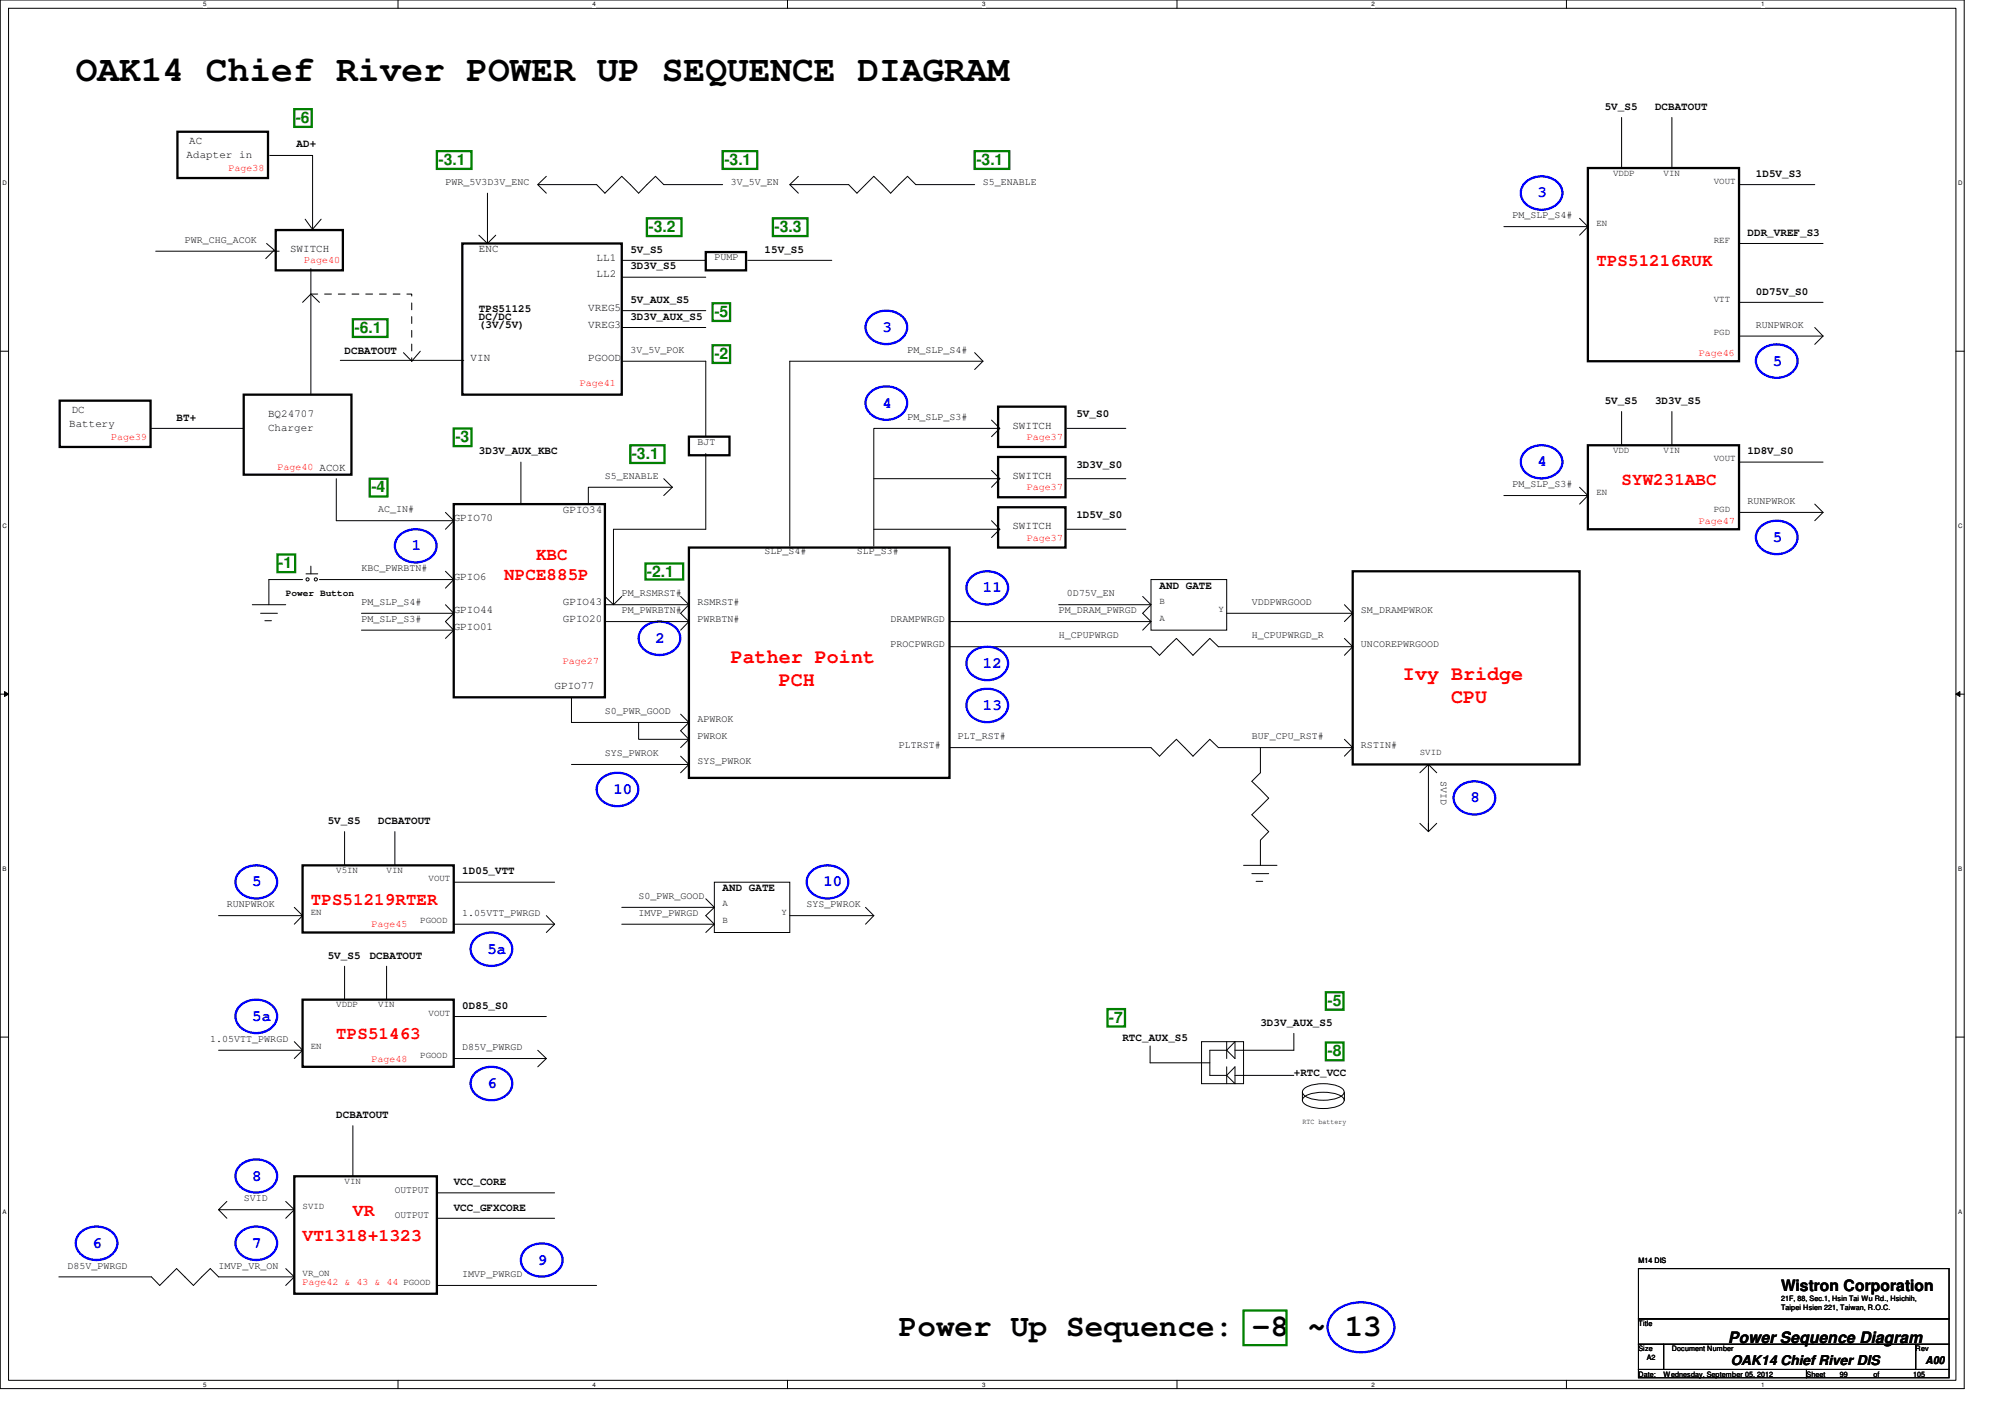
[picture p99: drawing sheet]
<svg xmlns="http://www.w3.org/2000/svg" width="297mm" height="210mm" viewBox="0 0 297 210" stroke-linecap="round" stroke-linejoin="round" font-family="sans-serif">
<defs><g id="words">
<text font-size="5.3" x="11.2" y="11.9">OAK14 Chief River POWER UP SEQUENCE DIAGRAM</text>
<text font-size="4.6" x="133.2" y="198">Power Up Sequence: -8 ~ 13</text>
<g font-size="3" fill="#f00">
<text x="108.3" y="98.3">Pather Point</text>
<text x="115.4" y="101.6">PCH</text>
<text x="207.9" y="100.8">Ivy Bridge</text>
<text x="215" y="104.1">CPU</text>
</g>
<g font-size="2.6" fill="#f00">
<text x="236.5" y="39.5">TPS51216RUK</text>
<text x="240.2" y="71.8">SYW231ABC</text>
<text x="79.4" y="83">KBC</text>
<text x="74.7" y="85.9">NPCE885P</text>
<text x="46.1" y="134">TPS51219RTER</text>
<text x="49.8" y="153.9">TPS51463</text>
<text x="44.8" y="183.8">VT1318+1323</text>
<text x="52.3" y="180.1">VR</text>
</g>
<g font-size="2.3" fill="#008000">
<text x="43.8" y="18.2">-6</text>
<text x="65" y="24.4">-3.1</text>
<text x="107.3" y="24.4">-3.1</text>
<text x="144.6" y="24.4">-3.1</text>
<text x="96.1" y="34.4">-3.2</text>
<text x="114.8" y="34.4">-3.3</text>
<text x="105.8" y="46.9">-5</text>
<text x="52.5" y="49.3">-6.1</text>
<text x="105.8" y="53.2">-2</text>
<text x="67.5" y="65.5">-3</text>
<text x="93.6" y="68">-3.1</text>
<text x="55" y="72.9">-4</text>
<text x="41.2" y="84.2">-1</text>
<text x="95.8" y="85.5">-2.1</text>
<text x="196.7" y="149">-5</text>
<text x="164.3" y="151.5">-7</text>
<text x="196.7" y="156.5">-8</text>
</g>
<g font-size="2.3" fill="#00f">
<text x="227.8" y="29.3">3</text>
<text x="130.7" y="49.2">3</text>
<text x="262.6" y="54.1">5</text>
<text x="130.7" y="60.4">4</text>
<text x="227.8" y="69.1">4</text>
<text x="61" y="81.5">1</text>
<text x="262.6" y="80.3">5</text>
<text x="145.6" y="87.8">11</text>
<text x="97.1" y="95.2">2</text>
<text x="145.6" y="99">12</text>
<text x="145.6" y="105.2">13</text>
<text x="90.9" y="117.6">10</text>
<text x="217.8" y="118.9">8</text>
<text x="37.4" y="131.3">5</text>
<text x="122" y="131.3">10</text>
<text x="72.2" y="141.3">5a</text>
<text x="37.4" y="151.3">5a</text>
<text x="72.2" y="161.2">6</text>
<text x="37.4" y="174.9">8</text>
<text x="13.7" y="184.8">6</text>
<text x="37.4" y="184.8">7</text>
<text x="79.7" y="187.3">9</text>
</g>
<g font-size="2.3">
<text x="263.9" y="191.3">Wistron Corporation</text>
<text x="256" y="198.9">Power Sequence Diagram</text>
</g>
<text font-size="2" x="256.4" y="202.2">OAK14 Chief River DIS</text>
<g font-size="1.6">
<text x="237.7" y="16.3">5V_S5</text>
<text x="245.2" y="16.3">DCBATOUT</text>
<text x="27.6" y="23.4">Adapter in</text>
<text x="28" y="21.3">AC</text>
<text x="43.9" y="21.8">AD+</text>
<text x="260.1" y="26.2">1D5V_S3</text>
<text x="258.9" y="34.9">DDR_VREF_S3</text>
<text x="43" y="37.3">SWITCH</text>
<text x="70.9" y="37.3">ENC</text>
<text x="88.4" y="38.6">LL1</text>
<text x="88.4" y="41.1">LL2</text>
<text x="93.4" y="39.9">3D3V_S5</text>
<text x="93.4" y="37.4">5V_S5</text>
<text x="113.3" y="37.4">15V_S5</text>
<text x="70.9" y="46.1">TPS51125</text>
<text x="70.9" y="47.4">DC/DC</text>
<text x="87.2" y="46.1">VREG5</text>
<text x="93.4" y="47.4">3D3V_AUX_S5</text>
<text x="93.4" y="44.9">5V_AUX_S5</text>
<text x="260.1" y="43.6">0D75V_S0</text>
<text x="51.1" y="52.4">DCBATOUT</text>
<text x="69.7" y="53.5">VIN</text>
<text x="70.9" y="48.6">(3V/5V)</text>
<text x="87.2" y="48.6">VREG3</text>
<text x="87.2" y="53.5">PGOOD</text>
<text x="237.7" y="59.8">5V_S5</text>
<text x="245.2" y="59.8">3D3V_S5</text>
<text x="10.2" y="63.2">Battery</text>
<text x="10.6" y="61.1">DC</text>
<text x="26.2" y="62.3">BT+</text>
<text x="39.7" y="63.8">Charger</text>
<text x="39.7" y="61.7">BQ24707</text>
<text x="150" y="63.5">SWITCH</text>
<text x="159.5" y="61.8">5V_S0</text>
<text x="70.9" y="67.3">3D3V_AUX_KBC</text>
<text x="150" y="71">SWITCH</text>
<text x="159.5" y="69.3">3D3V_S0</text>
<text x="258.9" y="67.3">1D8V_S0</text>
<text x="67.2" y="77.2">GPIO70</text>
<text x="83.4" y="75.9">GPIO34</text>
<text x="159.5" y="76.8">1D5V_S0</text>
<text x="150" y="78.4">SWITCH</text>
<text x="67.2" y="85.9">GPIO6</text>
<text x="83.4" y="89.6">GPIO43</text>
<text x="171.8" y="87.2">AND GATE</text>
<text x="67.2" y="90.8">GPIO44</text>
<text x="67.2" y="93.3">GPIO01</text>
<text x="83.4" y="92.1">GPIO20</text>
<text x="82.2" y="102.1">GPIO77</text>
<text x="48.6" y="122">5V_S5</text>
<text x="56" y="122">DCBATOUT</text>
<text x="68.5" y="129.5">1D05_VTT</text>
<text x="107.1" y="132">AND GATE</text>
<text x="48.6" y="142">5V_S5</text>
<text x="54.8" y="142">DCBATOUT</text>
<text x="68.5" y="149.4">0D85_S0</text>
<text x="166.3" y="154.2">RTC_AUX_S5</text>
<text x="186.7" y="151.9">3D3V_AUX_S5</text>
<text x="191.7" y="159.4">+RTC_VCC</text>
<text x="49.8" y="165.6">DCBATOUT</text>
<text x="67.2" y="175.6">VCC_CORE</text>
<text x="67.2" y="179.3">VCC_GFXCORE</text>
<text x="285.3" y="202.1">A00</text>
</g>
<g font-size="1.5" fill="#f00">
<text x="33.9" y="25.4">Page38</text>
<text x="45.1" y="39">Page40</text>
<text x="251.7" y="52.7">Page46</text>
<text x="85.9" y="57.2">Page41</text>
<text x="16.5" y="65.2">Page39</text>
<text x="152.1" y="65.2">Page37</text>
<text x="41.1" y="69.7">Page40 ACOK</text>
<text x="152.1" y="72.6">Page37</text>
<text x="251.7" y="77.6">Page47</text>
<text x="152.1" y="80.1">Page37</text>
<text x="83.4" y="98.3">Page27</text>
<text x="55" y="137.4">Page45</text>
<text x="55" y="157.3">Page48</text>
<text x="44.8" y="190.4">Page42 &amp; 43 &amp; 44 PGOOD</text>
</g>
<g font-size="1.5">
<text x="66" y="27.3">PWR_5V3D3V_ENC</text>
<text x="108.3" y="27.3">3V_5V_EN</text>
<text x="145.6" y="27.3">S5_ENABLE</text>
<text x="224.1" y="32.3">PM_SLP_S4#</text>
<text x="27.4" y="36.1">PWR_CHG_ACOK</text>
<text x="105.8" y="38.6">PUMP</text>
<text x="93.4" y="52.2">3V_5V_POK</text>
<text x="134.4" y="52.2">PM_SLP_S4#</text>
<text x="260.1" y="48.5">RUNPWROK</text>
<text x="103.3" y="65.9">BJT</text>
<text x="134.4" y="62.2">PM_SLP_S3#</text>
<text x="89.6" y="70.9">S5_ENABLE</text>
<text x="56" y="75.9">AC_IN#</text>
<text x="224.1" y="72.1">PM_SLP_S3#</text>
<text x="258.9" y="74.6">RUNPWROK</text>
<text x="113.3" y="82.1">SLP_S4#</text>
<text x="127" y="82.1">SLP_S3#</text>
<text x="53.5" y="84.6">KBC_PWRBTN#</text>
<text x="53.5" y="89.6">PM_SLP_S4#</text>
<text x="92.1" y="88.3">PM_RSMRST#</text>
<text x="103.3" y="89.6">RSMRST#</text>
<text x="158.1" y="88.3">0D75V_EN</text>
<text x="185.5" y="89.6">VDDPWRGOOD</text>
<text x="53.5" y="92.1">PM_SLP_S3#</text>
<text x="92.1" y="90.8">PM_PWRBTN#</text>
<text x="103.3" y="92.1">PWRBTN#</text>
<text x="131.9" y="92.1">DRAMPWRGD</text>
<text x="131.9" y="95.8">PROCPWRGD</text>
<text x="156.8" y="94.6">H_CPUPWRGD</text>
<text x="156.8" y="90.8">PM_DRAM_PWRGD</text>
<text x="185.5" y="94.6">H_CPUPWRGD_R</text>
<text x="201.6" y="90.8">SM_DRAMPWROK</text>
<text x="201.6" y="95.8">UNCOREPWRGOOD</text>
<text x="89.6" y="105.7">S0_PWR_GOOD</text>
<text x="103.3" y="107">APWROK</text>
<text x="89.6" y="112">SYS_PWROK</text>
<text x="103.3" y="113.2">SYS_PWROK</text>
<text x="103.3" y="109.5">PWROK</text>
<text x="133.2" y="110.7">PLTRST#</text>
<text x="141.9" y="109.5">PLT_RST#</text>
<text x="185.5" y="109.5">BUF_CPU_RST#</text>
<text x="201.6" y="110.7">RSTIN#</text>
<text x="213.4" y="115.7" transform="rotate(90 213.4 115.7)">SVID</text>
<text x="33.6" y="134.4">RUNPWROK</text>
<text x="68.5" y="135.6">1.05VTT_PWRGD</text>
<text x="94.6" y="133.1">S0_PWR_GOOD</text>
<text x="94.6" y="135.6">IMVP_PWRGD</text>
<text x="119.5" y="134.4">SYS_PWROK</text>
<text x="31.2" y="154.3">1.05VTT_PWRGD</text>
<text x="68.5" y="155.5">D85V_PWRGD</text>
<text x="36.1" y="177.9">SVID</text>
<text x="58.5" y="176.7">OUTPUT</text>
<text x="58.5" y="180.4">OUTPUT</text>
<text x="10" y="187.9">D85V_PWRGD</text>
<text x="32.4" y="187.9">IMVP_VR_ON</text>
<text x="68.5" y="189.1">IMVP_PWRGD</text>
</g>
<g font-size="1.4">
<text x="239" y="26">VDDP</text>
<text x="246.5" y="26">VIN</text>
<text x="253.9" y="27.3">VOUT</text>
<text x="236.5" y="33.5">EN</text>
<text x="253.9" y="36">REF</text>
<text x="253.9" y="44.7">VTT</text>
<text x="253.9" y="49.7">PGD</text>
<text x="239" y="67.1">VDD</text>
<text x="246.5" y="67.1">VIN</text>
<text x="253.9" y="68.3">VOUT</text>
<text x="236.5" y="73.3">EN</text>
<text x="253.9" y="75.8">PGD</text>
<text x="42.3" y="88.2">Power Button</text>
<text x="171.8" y="89.5">B</text>
<text x="171.8" y="92">A</text>
<text x="180.5" y="90.7">Y</text>
<text x="210.4" y="111.9">SVID</text>
<text x="49.8" y="129.3">V5IN</text>
<text x="57.3" y="129.3">VIN</text>
<text x="63.5" y="130.6">VOUT</text>
<text x="46.1" y="135.6">EN</text>
<text x="62.3" y="136.8">PGOOD</text>
<text x="107.1" y="134.3">A</text>
<text x="107.1" y="136.8">B</text>
<text x="115.8" y="135.6">Y</text>
<text x="49.8" y="149.2">VDDP</text>
<text x="56" y="149.2">VIN</text>
<text x="46.1" y="155.4">EN</text>
<text x="63.5" y="150.5">VOUT</text>
<text x="62.3" y="156.7">PGOOD</text>
<text x="44.8" y="179.1">SVID</text>
<text x="51.1" y="175.4">VIN</text>
<text x="44.8" y="189.1">VR_ON</text>
</g>
<g font-size="1.1">
<text x="193" y="166.5">RTC battery</text>
<text x="242.7" y="187.1">M14 DIS</text>
<text x="242.7" y="196.4">Title</text>
<text x="263.9" y="192.7">21F, 88, Sec.1, Hsin Tai Wu Rd., Hsichih,</text>
<text x="263.9" y="194.1">Taipei Hsien 221, Taiwan, R.O.C.</text>
<text x="242.7" y="200.2">Size</text>
<text x="242.7" y="203.9">Date:</text>
<text x="244" y="201.4">A2</text>
<text x="246.5" y="203.9">Wednesday, September 05, 2012</text>
<text x="247.7" y="200.2">Document Number</text>
<text x="267.6" y="203.9">Sheet</text>
<text x="272.6" y="203.9">99</text>
<text x="277.6" y="203.9">of</text>
<text x="283.8" y="200.2">Rev</text>
<text x="283.4" y="204">105</text>
</g>
<g font-size=".9">
<text x="30.1" y=".9">5</text>
<text x="87.8" y=".9">4</text>
<text x="145.5" y=".9">3</text>
<text x="203.2" y=".9">2</text>
<text x="260.9" y=".9">1</text>
<text x=".4" y="27.4">D</text>
<text x="290.1" y="27.4">D</text>
<text x=".4" y="78.2">C</text>
<text x="290.1" y="78.2">C</text>
<text x=".4" y="129">B</text>
<text x="290.1" y="129">B</text>
<text x=".4" y="179.8">A</text>
<text x="290.1" y="179.8">A</text>
<text x="30.1" y="205.4">5</text>
<text x="87.8" y="205.4">4</text>
<text x="145.5" y="205.4">3</text>
<text x="203.2" y="205.4">2</text>
<text x="260.9" y="205.4">1</text>
</g>
</g></defs>
<path d="M0 0h291v205.7h-291zM1.3 1.2h288.5v203.3h-288.5z" fill="none" stroke="#000" stroke-width=".15"/>
<g fill="#fff">
<path d="M30.1 .1h.5v1h-.5z"/>
<path d="M30.1 204.6h.5v1h-.5z"/>
</g>
<path d="M59 0v1.2M59 204.5v1.2" fill="none" stroke="#000" stroke-width=".15"/>
<g fill="#fff">
<path d="M87.8 .1h.5v1h-.5z"/>
<path d="M87.8 204.6h.5v1h-.5z"/>
</g>
<path d="M116.7 0v1.2M116.7 204.5v1.2" fill="none" stroke="#000" stroke-width=".15"/>
<g fill="#fff">
<path d="M145.5 .1h.5v1h-.5z"/>
<path d="M145.5 204.6h.5v1h-.5z"/>
</g>
<path d="M174.4 0v1.2M174.4 204.5v1.2" fill="none" stroke="#000" stroke-width=".15"/>
<g fill="#fff">
<path d="M203.2 .1h.5v1h-.5z"/>
<path d="M203.2 204.6h.5v1h-.5z"/>
</g>
<path d="M232.1 0v1.2M232.1 204.5v1.2" fill="none" stroke="#000" stroke-width=".15"/>
<g fill="#fff">
<path d="M260.9 .1h.5v1h-.5z"/>
<path d="M260.9 204.6h.5v1h-.5z"/>
<path d="M.4 26.6h.6v1h-.6z"/>
<path d="M290.1 26.6h.6v1h-.6z"/>
<path d="M.4 77.4h.6v1h-.6z"/>
<path d="M290.1 77.4h.6v1h-.6z"/>
</g>
<path d="M0 52h1.3M289.8 52h1.2" fill="none" stroke="#000" stroke-width=".15"/>
<g fill="#fff">
<path d="M.4 128.2h.6v1h-.6z"/>
<path d="M290.1 128.2h.6v1h-.6z"/>
</g>
<path d="M0 102.8h1.3M.7 102.4l.6 .4-.6 .4zM289.8 102.8h1.2M289.8 102.8l.6-.4v.8z" fill="none" stroke="#000" stroke-width=".15"/>
<path d="M.7 102.4l.6 .4-.6 .4zM289.8 102.8l.6-.4v.8z" fill="#000"/>
<g fill="#fff">
<path d="M.4 179h.5v1h-.5z"/>
<path d="M290.1 179h.6v1h-.6z"/>
</g>
<g fill="none" stroke="#000" stroke-width=".15">
<path d="M240.2 17.4v7.5M247.7 17.4v7.5M23.1 37.2h18.3M39.5 36.1l1.5 1.2M40 23h6.3v11.1M40.6 37.1l-1.2 1.2M45.2 32.5l1 1.3M46.1 39.8v18.7M47.6 32.5l-1.3 1.5M72.2 28.6v7.5l-1.3-1.3M73.4 34.8l-1.2 1.3M79.7 27.3h8.7l1.2 1.3 2.5-2.5 2.5 2.5 2.5-2.5 1.2 1.2h8.8"/>
<path d="M80.9 26.1l-1.2 1.2 1.2 1.3M92.1 38.6h12.5M110.8 38.6h12.4M117 27.3h8.7l1.3 1.3 2.5-2.5 2.4 2.5 2.5-2.5 1.3 1.2h8.7M118.3 26.1l-1.3 1.2 1.3 1.3M222.8 33.6h12.4M234 32.3l1.2 1.3M235.2 33.6l-1.2 1.2M257.6 36.1h12.5M257.6 27.3h11.3M44.8 44.8l1.3-1.2 1.2 1.2M50.4 53.4h18.3"/>
<path d="M62.3 52l-1.3 1.5-1.2-1.3M92.1 48.5h12.5M92.1 46h12.5M92.1 41.1h12.5M92.1 53.5h12.5v11.2M144.4 52.2l1.2 1.3M145.6 53.5l-1.2 1.2M145.6 53.5h-28.6v27.4M257.6 44.8h12.5M257.6 49.8h12.5M268.9 48.5l1.2 1.3M270.1 49.8l-1.2 1.2"/>
<path d="M22.4 63.5h13.7M49.8 70.9v6.2h17.4M66 75.9l1.2 1.2M67.2 77.1l-1.2 1.3M77.2 68.5v6.2M98.3 70.9l1.3 1.3M99.6 72.2l-1.3 1.2M99.6 72.2h-12.4v2.5M104.6 67.2v11.2h-13.7v11.2M129.5 70.9h18.6M129.5 78.4h18.6M146.9 62.2l1.2 1.3-1.2 1.2"/>
<path d="M146.9 69.7l1.2 1.2M146.9 77.1l1.2 1.3M148.1 70.9l-1.2 1.3M148.1 78.4l-1.2 1.2M148.1 63.5h-18.6v17.4M158.1 70.9h8.7M158.1 63.5h8.7M158.1 78.4h8.7M222.8 73.4h12.4M234 72.2l1.2 1.2M235.2 73.4l-1.2 1.3M240.2 61v5"/>
<path d="M247.7 61v5M257.6 75.9h12.5M257.6 68.5h12.5M268.9 74.7l1.2 1.2M270.1 75.9l-1.2 1.2M37.4 89.6h4.9M38.6 90.8h2.5M39.2 91.9h1M44.8 85.9h-5v3.7M45.3 85h1.8M45.4 85.7h.3l.1 .1-.1 .2-.2 .1-.1-.1zM46.1 83.9v1.1"/>
<path d="M46.6 85.7h.3l.1 .1-.1 .2-.1 .1-.2-.1zM47.3 85.9h19.9M53.5 93.3h13.7M53.5 90.8h13.7M66 84.6l1.2 1.3M66 89.6l1.2 1.2M67.2 93.3l-1.2 1.3M67.2 90.8l-1.2 1.3 1.2 1.2M67.2 85.9l-1.2 1.2M89.6 92.1h12.5M89.6 89.6h12.5M89.6 88.3l1.3 1.3 1.2-1.3"/>
<path d="M100.8 88.3l1.3 1.3M102.1 89.6l-1.3 1.2 1.3 1.3M102.1 92.1l-1.3 1.2M140.7 92.1h29.8M140.7 95.8h29.8l1.3 1.3 2.5-2.5 2.4 2.5 2.5-2.5 1.3 1.2h19.9M156.8 89.6h13.7M169.3 88.3l1.2 1.3M170.5 89.6l-1.2 1.2 1.2 1.3M170.5 85.9h11.2v7.4h-11.2zM170.5 92.1l-1.2 1.2M181.7 90.8h18.7M199.2 94.6l1.2 1.2"/>
<path d="M199.2 89.6l1.2 1.2M200.4 95.8l-1.2 1.3M200.4 90.8l-1.2 1.3M84.7 103.3v3.7h17.4M84.7 113.2h17.4M94.6 107v2.5h7.5M100.8 105.8l1.3 1.2M100.8 112l1.3 1.2M102.1 107l-1.3 1.2 1.3 1.3M102.1 109.5l-1.3 1.2M102.1 113.2l-1.3 1.3M140.7 110.7h29.8l1.3 1.3 2.5-2.5 2.4 2.5 2.5-2.5 1.3 1.2h19.9"/>
<path d="M186.7 110.7v3.8l-1.2 1.2 2.5 2.5-2.5 2.5 2.5 2.5-1.3 1.3v3.7M199.2 109.5l1.2 1.2M200.4 110.7l-1.2 1.3M211.6 113.2l1.2 1.3M211.6 113.2v10M211.6 113.2l-1.2 1.3M32.4 135.6h12.4M43.6 134.4l1.2 1.2M44.8 135.6l-1.2 1.3M51.1 123.2v5M58.5 123.2v5M67.2 136.9h15"/>
<path d="M67.2 130.7h15M80.9 135.6l1.3 1.3M82.2 136.9l-1.3 1.2M92.1 134.4h13.7M92.1 136.9h13.7M104.6 133.1l1.2 1.3M105.8 130.7h11.2v7.4h-11.2zM105.8 134.4l-1.2 1.2 1.2 1.3M105.8 136.9l-1.2 1.2M117 135.6h12.5M128.2 134.4l1.3 1.2M129.5 135.6l-1.3 1.3"/>
<path d="M184.2 128.2h5M185.5 129.4h2.5M186.1 130.6h1M210.4 122l1.2 1.2M211.6 122v1.2M212.8 122l-1.2 1.2M0 153.6h1.3M32.4 155.6h12.4M43.6 154.3l1.2 1.3M44.8 155.6l-1.2 1.2M51.1 143.1v5M57.3 143.1v5"/>
<path d="M67.2 150.6h13.7M67.2 156.8h13.7M79.7 155.6l1.2 1.2M80.9 156.8l-1.2 1.2M170.4 154.9v2.5h8.8M178 154.3h6.2v6.2h-6.2zM181.7 155.6h-2.5v3.7h2.5M181.7 154.3v2.5M181.7 158v2.5M183 159.3h8.7M183 154.3v2.5l-1.3-1.2zM183 158v2.5l-1.3-1.2z"/>
<path d="M191.7 153.1v2.5h-8.7M289.8 153.6h1.2M33.6 178l-1.2 1.2M42.3 178l1.3 1.2M43.6 179.2h-11.2l1.2 1.3M43.6 179.2l-1.3 1.3M52.3 166.8v7.4M64.7 176.7h17.5M193 161.8v1.2M193.1 161.4a4.7 4.7 0 0 1 3.8-.8 3.2 3.2 0 0 1 2.1 .8l.1 .4a1.67 1.67 0 0 1-1.5 1 6.2 6.2 0 0 1-4.2-.4l-.3-.3-.1-.3zM193.1 162.7a4.8 4.8 0 0 1 3.8-.9 3.2 3.2 0 0 1 2.1 .9l.1 .3a1.67 1.67 0 0 1-1.5 1 6.2 6.2 0 0 1-4.2-.4l-.3-.3-.1-.3zM199.2 161.8v1.2"/>
<path d="M8.7 189.1h13.7l1.3 1.3 2.5-2.5 2.5 2.5 2.5-2.5 1.2 1.2h11.2M42.3 187.9l1.3 1.2M43.6 189.1l-1.3 1.3M64.7 190.4h23.7M64.7 180.5h17.5M242.7 187.9h46.1v7.5h-46.1zM242.7 195.4h46.1v3.7h-46.1zM242.7 199.1h3.8v3.8h-3.8zM246.5 199.1h37.3v3.8h-37.3zM283.8 199.1h5v3.8h-5zM242.7 202.9h24.9v1.2h-24.9zM267.6 202.9h21.2v1.2h-21.2z"/>
</g>
<g fill="none" stroke="#00f" stroke-width=".34">
<path d="M226 27a3.6 3.6 0 0 1 5.2 .5 2.27 2.27 0 0 1-1.5 3.3 3.3 3.3 0 0 1-4.3-1.7 2.1 2.1 0 0 1 .6-2.1zM128.9 46.9a3.6 3.6 0 0 1 5.2 .5 2.27 2.27 0 0 1-1.4 3.3 3.3 3.3 0 0 1-4.4-1.7 2.1 2.1 0 0 1 .6-2.1zM128.9 58.2a3.6 3.6 0 0 1 5.2 .4 2.27 2.27 0 0 1-1.4 3.3 3.3 3.3 0 0 1-4.4-1.6 2.1 2.1 0 0 1 .6-2.1zM260.8 51.9a3.6 3.6 0 0 1 5.2 .5 2.27 2.27 0 0 1-1.4 3.3 3.3 3.3 0 0 1-4.4-1.7 2.1 2.1 0 0 1 .6-2.1zM59.2 79.3a3.6 3.6 0 0 1 5.2 .5 2.23 2.23 0 0 1-1.5 3.3 3.3 3.3 0 0 1-4.3-1.7 2.1 2.1 0 0 1 .6-2.1zM226 66.9a3.6 3.6 0 0 1 5.2 .4 2.23 2.23 0 0 1-1.5 3.3 3.3 3.3 0 0 1-4.3-1.6 2.1 2.1 0 0 1 .6-2.1zM260.8 78.1a3.6 3.6 0 0 1 5.2 .4 2.27 2.27 0 0 1-1.4 3.3 3.3 3.3 0 0 1-4.4-1.6 2.1 2.1 0 0 1 .6-2.1zM95.3 93a3.6 3.6 0 0 1 5.2 .5 2.27 2.27 0 0 1-1.4 3.3 3.3 3.3 0 0 1-4.4-1.7 2.1 2.1 0 0 1 .6-2.1zM143.8 85.5a3.6 3.6 0 0 1 5.2 .5 2.23 2.23 0 0 1-1.4 3.3 3.3 3.3 0 0 1-4.4-1.7 2.1 2.1 0 0 1 .6-2.1zM143.8 96.7a3.6 3.6 0 0 1 5.2 .5 2.27 2.27 0 0 1-1.4 3.3 3.3 3.3 0 0 1-4.4-1.7 2.1 2.1 0 0 1 .6-2.1zM89.1 115.4a3.6 3.6 0 0 1 5.2 .4 2.27 2.27 0 0 1-1.5 3.4 3.3 3.3 0 0 1-4.3-1.7 2.1 2.1 0 0 1 .6-2.1zM143.8 102.9a3.6 3.6 0 0 1 5.2 .5 2.27 2.27 0 0 1-1.4 3.3 3.3 3.3 0 0 1-4.4-1.7 2.1 2.1 0 0 1 .6-2.1z"/>
<path d="M216 116.7a3.6 3.6 0 0 1 5.2 .4 2.23 2.23 0 0 1-1.4 3.3 3.3 3.3 0 0 1-4.4-1.6 2.1 2.1 0 0 1 .6-2.1zM35.5 129.1a3.6 3.6 0 0 1 5.2 .5 2.23 2.23 0 0 1-1.4 3.2 3.3 3.3 0 0 1-4.3-1.6 2.1 2.1 0 0 1 .5-2.1zM70.4 139.1a3.6 3.6 0 0 1 5.2 .4 2.27 2.27 0 0 1-1.4 3.3 3.3 3.3 0 0 1-4.4-1.6 2.1 2.1 0 0 1 .6-2.1zM120.2 129.1a3.6 3.6 0 0 1 5.2 .5 2.23 2.23 0 0 1-1.5 3.2 3.3 3.3 0 0 1-4.3-1.6 2.1 2.1 0 0 1 .6-2.1zM35.5 149a3.6 3.6 0 0 1 5.2 .5 2.27 2.27 0 0 1-1.4 3.3 3.3 3.3 0 0 1-4.3-1.7 2.1 2.1 0 0 1 .5-2.1zM70.4 159a3.6 3.6 0 0 1 5.2 .4 2.27 2.27 0 0 1-1.4 3.3 3.3 3.3 0 0 1-4.4-1.6 2.1 2.1 0 0 1 .6-2.1zM35.5 172.7a3.6 3.6 0 0 1 5.2 .4 2.23 2.23 0 0 1-1.4 3.3 3.3 3.3 0 0 1-4.3-1.6 2.1 2.1 0 0 1 .5-2.1zM11.9 182.6a3.6 3.6 0 0 1 5.2 .5 2.27 2.27 0 0 1-1.4 3.3 3.3 3.3 0 0 1-4.4-1.7 2.1 2.1 0 0 1 .6-2.1zM35.5 182.6a3.6 3.6 0 0 1 5.2 .5 2.27 2.27 0 0 1-1.4 3.3 3.3 3.3 0 0 1-4.3-1.7 2.1 2.1 0 0 1 .5-2.1zM77.8 185.1a3.6 3.6 0 0 1 5.2 .5 2.23 2.23 0 0 1-1.4 3.3 3.3 3.3 0 0 1-4.4-1.7 2.1 2.1 0 0 1 .6-2.1zM197.8 194.2a6 6 0 0 1 8.1 .5 3.1 3.1 0 0 1-1.1 4.7 5.9 5.9 0 0 1-7.5-.9 2.97 2.97 0 0 1 .5-4.3z"/>
</g>
<g fill="none" stroke="#000" stroke-width=".34">
<path d="M26.3 19.5h13.4v6.9h-13.4zM40.8 34.1h10v5.9h-10zM68.5 36.1h23.6v22.4h-23.6zM104.6 37.3h5.9v2.7h-5.9zM235.2 24.9h22.4v28.6h-22.4zM8.8 59.4h13.5v6.8h-13.5zM36.1 58.5h16v11.8h-16zM67.2 74.7h22.4v28.6h-22.4zM102.1 64.7h6v2.7h-6zM147.9 67.7h10v6h-10zM147.9 60.2h10v6h-10zM147.9 75.1h10v6h-10z"/>
<path d="M235.2 66h22.4v12.4h-22.4zM102.1 81.1h38.6v34.1h-38.6zM200.4 84.6h33.6v28.6h-33.6zM44.8 128.2h22.4v9.9h-22.4zM44.8 148.1h22.4v9.9h-22.4zM43.6 174.2h21.1v17.4h-21.1z"/>
</g>
<g fill="none" stroke="#008000" stroke-width=".34">
<path d="M43.6 16.2h2.6v2.6h-2.6zM64.7 22.4h5.1v2.6h-5.1zM95.8 32.3h5.2v2.7h-5.2zM107.1 22.4h5.1v2.6h-5.1zM114.5 32.3h5.1v2.7h-5.1zM144.4 22.4h5.1v2.6h-5.1zM52.3 47.3h5.1v2.6h-5.1zM105.6 44.9h2.6v2.6h-2.6zM105.6 51.1h2.6v2.7h-2.6zM54.8 70.9h2.6v2.6h-2.6zM67.2 63.5h2.6v2.6h-2.6zM93.4 66h5.1v2.6h-5.1z"/>
<path d="M41.1 82.1h2.6v2.7h-2.6zM95.6 83.5h5.6v2.4h-5.6zM164.1 149.5h2.6v2.6h-2.6zM196.4 154.4h2.6v2.7h-2.6zM196.4 147h2.6v2.6h-2.6zM184.2 194.1h6.4v5.2h-6.4z"/>
</g>
<path d="M46.1 43.6h14.9v9.9" fill="none" stroke="#000" stroke-width=".15" stroke-dasharray="1 1 1 1 1 1 1 1"/>
<use href="#words"/>
</svg>
